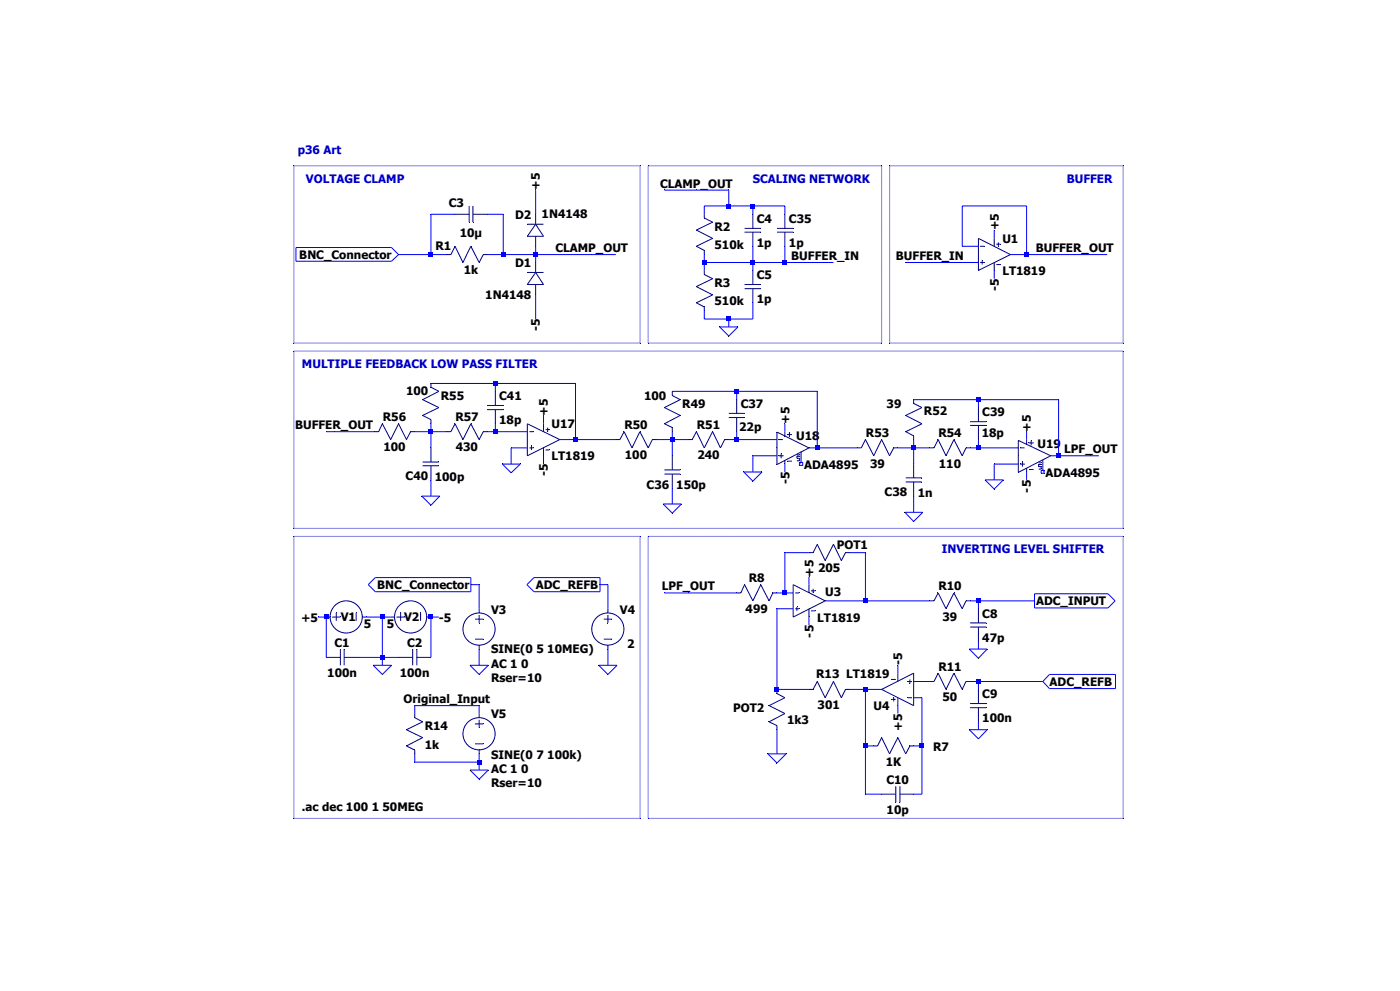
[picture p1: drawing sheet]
<svg xmlns="http://www.w3.org/2000/svg" width="1189mm" height="841mm" viewBox="0 0 1189 841" stroke-linecap="round" stroke-linejoin="round" font-family="sans-serif">
<defs><g id="words">
<g font-size="9.9" fill="#0000c8">
<text x="253" y="131">p36 Art</text>
<text x="260" y="155">VOLTAGE CLAMP</text>
<text x="639" y="155">SCALING NETWORK</text>
<text x="906" y="155">BUFFER</text>
<text x="256" y="312">MULTIPLE FEEDBACK LOW PASS FILTER</text>
<text x="800" y="469">INVERTING LEVEL SHIFTER</text>
</g>
<g font-size="9.9">
<text x="459" y="161" transform="rotate(-90 459 161)">+5</text>
<text x="561" y="159">CLAMP_OUT</text>
<text x="381" y="175">C3</text>
<text x="438" y="186">D2</text>
<text x="460" y="185">1N4148</text>
<text x="643" y="189">C4</text>
<text x="670" y="189">C35</text>
<text x="607" y="196">R2</text>
<text x="848" y="195" transform="rotate(-90 848 195)">+5</text>
<text x="390" y="201">10µ</text>
<text x="643" y="210">1p</text>
<text x="670" y="210">1p</text>
<text x="851" y="206">U1</text>
<text x="370" y="212">R1</text>
<text x="472" y="214">CLAMP_OUT</text>
<text x="607" y="211">510k</text>
<text x="880" y="214">BUFFER_OUT</text>
<text x="254" y="220">BNC_Connector</text>
<text x="672" y="221">BUFFER_IN</text>
<text x="761" y="221">BUFFER_IN</text>
<text x="438" y="227">D1</text>
<text x="394" y="232">1k</text>
<text x="851" y="234">LT1819</text>
<text x="643" y="237">C5</text>
<text x="607" y="244">R3</text>
<text x="848" y="247" transform="rotate(-90 848 247)">-5</text>
<text x="412" y="254">1N4148</text>
<text x="643" y="257">1p</text>
<text x="607" y="259">510k</text>
<text x="459" y="281" transform="rotate(-90 459 281)">-5</text>
<text x="345" y="335">100</text>
<text x="374" y="340">R55</text>
<text x="424" y="340">C41</text>
<text x="547" y="339">100</text>
<text x="579" y="346">R49</text>
<text x="629" y="346">C37</text>
<text x="753" y="346">39</text>
<text x="465" y="353" transform="rotate(-90 465 353)">+5</text>
<text x="785" y="352">R52</text>
<text x="834" y="353">C39</text>
<text x="325" y="357">R56</text>
<text x="387" y="357">R57</text>
<text x="424" y="360">18p</text>
<text x="670" y="359" transform="rotate(-90 670 359)">+5</text>
<text x="251" y="364">BUFFER_OUT</text>
<text x="468" y="363">U17</text>
<text x="530" y="364">R50</text>
<text x="592" y="364">R51</text>
<text x="628" y="366">22p</text>
<text x="735" y="371">R53</text>
<text x="797" y="371">R54</text>
<text x="834" y="371">18p</text>
<text x="876" y="366" transform="rotate(-90 876 366)">+5</text>
<text x="676" y="373">U18</text>
<text x="326" y="383">100</text>
<text x="387" y="383">430</text>
<text x="881" y="380">U19</text>
<text x="531" y="390">100</text>
<text x="592" y="390">240</text>
<text x="904" y="385">LPF_OUT</text>
<text x="468" y="391">LT1819</text>
<text x="683" y="398">ADA4895</text>
<text x="739" y="397">39</text>
<text x="797" y="397">110</text>
<text x="344" y="407">C40</text>
<text x="369" y="408">100p</text>
<text x="465" y="404" transform="rotate(-90 465 404)">-5</text>
<text x="888" y="404">ADA4895</text>
<text x="670" y="411" transform="rotate(-90 670 411)">-5</text>
<text x="549" y="415">C36</text>
<text x="574" y="415">150p</text>
<text x="876" y="418" transform="rotate(-90 876 418)">-5</text>
<text x="751" y="421">C38</text>
<text x="779" y="422">1n</text>
<text x="711" y="466">POT1</text>
<text x="695" y="486">205</text>
<text x="691" y="489" transform="rotate(-90 691 489)">+5</text>
<text x="636" y="494">R8</text>
<text x="320" y="500">BNC_Connector</text>
<text x="455" y="500">ADC_REFB</text>
<text x="562" y="501">LPF_OUT</text>
<text x="797" y="501">R10</text>
<text x="701" y="506">U3</text>
<text x="880" y="514">ADC_INPUT</text>
<text x="417" y="521">V3</text>
<text x="526" y="521">V4</text>
<text x="633" y="520">499</text>
<text x="256" y="528">+5</text>
<text x="289" y="527">V1</text>
<text x="343" y="527">V2</text>
<text x="373" y="528">-5</text>
<text x="694" y="528">LT1819</text>
<text x="801" y="527">39</text>
<text x="834" y="524">C8</text>
<text x="309" y="533">5</text>
<text x="329" y="533">5</text>
<text x="691" y="541" transform="rotate(-90 691 541)">-5</text>
<text x="834" y="545">47p</text>
<text x="284" y="549">C1</text>
<text x="346" y="549">C2</text>
<text x="533" y="550">2</text>
<text x="417" y="554">SINE(0 5 10MEG)</text>
<text x="417" y="567">AC 1 0</text>
<text x="766" y="565" transform="rotate(-90 766 565)">-5</text>
<text x="797" y="569">R11</text>
<text x="278" y="575">100n</text>
<text x="340" y="575">100n</text>
<text x="693" y="575">R13 LT1819</text>
<text x="417" y="579">Rser=10</text>
<text x="891" y="582">ADC_REFB</text>
<text x="834" y="592">C9</text>
<text x="343" y="597">Original_Input</text>
<text x="801" y="595">50</text>
<text x="623" y="604">POT2</text>
<text x="694" y="602">301</text>
<text x="742" y="603">U4</text>
<text x="417" y="610">V5</text>
<text x="668" y="615">1k3</text>
<text x="834" y="613">100n</text>
<text x="361" y="620">R14</text>
<text x="766" y="620" transform="rotate(-90 766 620)">+5</text>
<text x="361" y="635">1k</text>
<text x="792" y="637">R7</text>
<text x="417" y="644">SINE(0 7 100k)</text>
<text x="752" y="650">1K</text>
<text x="417" y="656">AC 1 0</text>
<text x="753" y="665">C10</text>
<text x="417" y="668">Rser=10</text>
<text x="256" y="688">.ac dec 100 1 50MEG</text>
<text x="753" y="691">10p</text>
</g>
</g></defs>
<path d="M286 520v7" fill="none" stroke="#00007f" stroke-width=".85"/>
<path d="M303 520v7" fill="none" stroke="#00007f" stroke-width=".85"/>
<path d="M282 524h7" fill="none" stroke="#00007f" stroke-width=".85"/>
<path d="M308 524h3" fill="none" stroke="#00007f" stroke-width=".85"/>
<path d="M277 524h3" fill="none" stroke="#00007f" stroke-width=".85"/>
<g fill="none" stroke="#00007f" stroke-width=".85">
<path d="M340 520v7"/>
<circle cx="294" cy="524" r="14"/>
</g>
<path d="M357 520v7" fill="none" stroke="#00007f" stroke-width=".85"/>
<path d="M337 524h7" fill="none" stroke="#00007f" stroke-width=".85"/>
<path d="M362 524h4" fill="none" stroke="#00007f" stroke-width=".85"/>
<path d="M332 524h3" fill="none" stroke="#00007f" stroke-width=".85"/>
<g fill="none" stroke="#00007f" stroke-width=".85">
<path d="M292 558h12"/>
<circle cx="349" cy="524" r="14"/>
</g>
<path d="M277 558h12" fill="none" stroke="#00007f" stroke-width=".85"/>
<path d="M289 551v14" fill="none" stroke="#00007f" stroke-width=".85"/>
<path d="M292 551v14" fill="none" stroke="#00007f" stroke-width=".85"/>
<path d="M354 558h12" fill="none" stroke="#00007f" stroke-width=".85"/>
<path d="M338 558h12" fill="none" stroke="#00007f" stroke-width=".85"/>
<path d="M350 551v14" fill="none" stroke="#00007f" stroke-width=".85"/>
<path d="M354 551v14" fill="none" stroke="#00007f" stroke-width=".85"/>
<path d="M379 216h4" fill="none" stroke="#00007f" stroke-width=".85"/>
<path d="M386 209l-3 7" fill="none" stroke="#00007f" stroke-width=".85"/>
<path d="M386 209l7 14" fill="none" stroke="#00007f" stroke-width=".85"/>
<path d="M400 209l-7 14" fill="none" stroke="#00007f" stroke-width=".85"/>
<path d="M400 209l7 14" fill="none" stroke="#00007f" stroke-width=".85"/>
<path d="M410 216h4" fill="none" stroke="#00007f" stroke-width=".85"/>
<path d="M410 216l-3 7" fill="none" stroke="#00007f" stroke-width=".85"/>
<path d="M448 231h14" fill="none" stroke="#00007f" stroke-width=".85"/>
<path d="M448 241h14" fill="none" stroke="#00007f" stroke-width=".85"/>
<path d="M455 231l-7 10" fill="none" stroke="#00007f" stroke-width=".85"/>
<path d="M455 231l7 10" fill="none" stroke="#00007f" stroke-width=".85"/>
<path d="M455 241v9" fill="none" stroke="#00007f" stroke-width=".85"/>
<path d="M455 223v8" fill="none" stroke="#00007f" stroke-width=".85"/>
<path d="M448 190h14" fill="none" stroke="#00007f" stroke-width=".85"/>
<path d="M448 201h14" fill="none" stroke="#00007f" stroke-width=".85"/>
<path d="M455 190l-7 11" fill="none" stroke="#00007f" stroke-width=".85"/>
<path d="M455 190l7 11" fill="none" stroke="#00007f" stroke-width=".85"/>
<path d="M455 201v8" fill="none" stroke="#00007f" stroke-width=".85"/>
<path d="M455 182v8" fill="none" stroke="#00007f" stroke-width=".85"/>
<path d="M386 182h12" fill="none" stroke="#00007f" stroke-width=".85"/>
<path d="M402 182h12" fill="none" stroke="#00007f" stroke-width=".85"/>
<path d="M402 175v14" fill="none" stroke="#00007f" stroke-width=".85"/>
<path d="M398 175v14" fill="none" stroke="#00007f" stroke-width=".85"/>
<path d="M598 213v3" fill="none" stroke="#00007f" stroke-width=".85"/>
<path d="M591 209l7 4" fill="none" stroke="#00007f" stroke-width=".85"/>
<path d="M605 202l-14 7" fill="none" stroke="#00007f" stroke-width=".85"/>
<path d="M591 195l14 7" fill="none" stroke="#00007f" stroke-width=".85"/>
<path d="M605 189l-14 6" fill="none" stroke="#00007f" stroke-width=".85"/>
<path d="M598 182v3" fill="none" stroke="#00007f" stroke-width=".85"/>
<path d="M598 185l7 4" fill="none" stroke="#00007f" stroke-width=".85"/>
<path d="M598 261v3" fill="none" stroke="#00007f" stroke-width=".85"/>
<path d="M591 257l7 4" fill="none" stroke="#00007f" stroke-width=".85"/>
<path d="M605 250l-14 7" fill="none" stroke="#00007f" stroke-width=".85"/>
<path d="M591 243l14 7" fill="none" stroke="#00007f" stroke-width=".85"/>
<path d="M605 237l-14 6" fill="none" stroke="#00007f" stroke-width=".85"/>
<path d="M598 229v4" fill="none" stroke="#00007f" stroke-width=".85"/>
<path d="M598 233l7 4" fill="none" stroke="#00007f" stroke-width=".85"/>
<path d="M639 197v12" fill="none" stroke="#00007f" stroke-width=".85"/>
<path d="M639 182v12" fill="none" stroke="#00007f" stroke-width=".85"/>
<path d="M632 194h14" fill="none" stroke="#00007f" stroke-width=".85"/>
<path d="M632 197h14" fill="none" stroke="#00007f" stroke-width=".85"/>
<path d="M639 245v12" fill="none" stroke="#00007f" stroke-width=".85"/>
<path d="M639 229v12" fill="none" stroke="#00007f" stroke-width=".85"/>
<path d="M632 241h14" fill="none" stroke="#00007f" stroke-width=".85"/>
<path d="M632 245h14" fill="none" stroke="#00007f" stroke-width=".85"/>
<path d="M831 202l27 14" fill="none" stroke="#00007f" stroke-width=".85"/>
<path d="M858 216l-27 13" fill="none" stroke="#00007f" stroke-width=".85"/>
<path d="M831 202v27" fill="none" stroke="#00007f" stroke-width=".85"/>
<path d="M832 209h4" fill="none" stroke="#00007f" stroke-width=".85"/>
<path d="M832 223h4" fill="none" stroke="#00007f" stroke-width=".85"/>
<path d="M834 221v4" fill="none" stroke="#00007f" stroke-width=".85"/>
<path d="M844 202v7" fill="none" stroke="#00007f" stroke-width=".85"/>
<path d="M844 223v6" fill="none" stroke="#00007f" stroke-width=".85"/>
<path d="M846 207h4" fill="none" stroke="#00007f" stroke-width=".85"/>
<path d="M848 206v3" fill="none" stroke="#00007f" stroke-width=".85"/>
<path d="M846 225h4" fill="none" stroke="#00007f" stroke-width=".85"/>
<path d="M674 496l27 14" fill="none" stroke="#00007f" stroke-width=".85"/>
<path d="M701 510l-27 14" fill="none" stroke="#00007f" stroke-width=".85"/>
<path d="M674 496v28" fill="none" stroke="#00007f" stroke-width=".85"/>
<path d="M675 503h4" fill="none" stroke="#00007f" stroke-width=".85"/>
<path d="M675 517h4" fill="none" stroke="#00007f" stroke-width=".85"/>
<path d="M677 515v3" fill="none" stroke="#00007f" stroke-width=".85"/>
<path d="M687 496v7" fill="none" stroke="#00007f" stroke-width=".85"/>
<path d="M687 517v7" fill="none" stroke="#00007f" stroke-width=".85"/>
<path d="M689 501h3" fill="none" stroke="#00007f" stroke-width=".85"/>
<path d="M691 500v3" fill="none" stroke="#00007f" stroke-width=".85"/>
<path d="M689 518h3" fill="none" stroke="#00007f" stroke-width=".85"/>
<path d="M749 585l27 14" fill="none" stroke="#00007f" stroke-width=".85"/>
<path d="M776 571l-27 14" fill="none" stroke="#00007f" stroke-width=".85"/>
<path d="M776 571v28" fill="none" stroke="#00007f" stroke-width=".85"/>
<path d="M771 592h4" fill="none" stroke="#00007f" stroke-width=".85"/>
<path d="M771 578h4" fill="none" stroke="#00007f" stroke-width=".85"/>
<path d="M773 577v3" fill="none" stroke="#00007f" stroke-width=".85"/>
<path d="M763 592v7" fill="none" stroke="#00007f" stroke-width=".85"/>
<path d="M763 571v7" fill="none" stroke="#00007f" stroke-width=".85"/>
<path d="M757 594h4" fill="none" stroke="#00007f" stroke-width=".85"/>
<path d="M759 592v3" fill="none" stroke="#00007f" stroke-width=".85"/>
<path d="M757 577h4" fill="none" stroke="#00007f" stroke-width=".85"/>
<path d="M660 616v3" fill="none" stroke="#00007f" stroke-width=".85"/>
<path d="M653 613l7 3" fill="none" stroke="#00007f" stroke-width=".85"/>
<path d="M667 606l-14 7" fill="none" stroke="#00007f" stroke-width=".85"/>
<path d="M653 599l14 7" fill="none" stroke="#00007f" stroke-width=".85"/>
<path d="M667 592l-14 7" fill="none" stroke="#00007f" stroke-width=".85"/>
<path d="M660 585v4" fill="none" stroke="#00007f" stroke-width=".85"/>
<path d="M660 589l7 3" fill="none" stroke="#00007f" stroke-width=".85"/>
<path d="M626 503h3" fill="none" stroke="#00007f" stroke-width=".85"/>
<path d="M632 496l-3 7" fill="none" stroke="#00007f" stroke-width=".85"/>
<path d="M632 496l7 14" fill="none" stroke="#00007f" stroke-width=".85"/>
<path d="M646 496l-7 14" fill="none" stroke="#00007f" stroke-width=".85"/>
<path d="M646 496l7 14" fill="none" stroke="#00007f" stroke-width=".85"/>
<path d="M656 503h4" fill="none" stroke="#00007f" stroke-width=".85"/>
<path d="M656 503l-3 7" fill="none" stroke="#00007f" stroke-width=".85"/>
<path d="M687 469h4" fill="none" stroke="#00007f" stroke-width=".85"/>
<path d="M694 462l-3 7" fill="none" stroke="#00007f" stroke-width=".85"/>
<path d="M694 462l7 14" fill="none" stroke="#00007f" stroke-width=".85"/>
<path d="M708 462l-7 14" fill="none" stroke="#00007f" stroke-width=".85"/>
<path d="M708 462l7 14" fill="none" stroke="#00007f" stroke-width=".85"/>
<path d="M718 469h3" fill="none" stroke="#00007f" stroke-width=".85"/>
<path d="M718 469l-3 7" fill="none" stroke="#00007f" stroke-width=".85"/>
<path d="M790 510h3" fill="none" stroke="#00007f" stroke-width=".85"/>
<path d="M797 503l-4 7" fill="none" stroke="#00007f" stroke-width=".85"/>
<path d="M797 503l6 14" fill="none" stroke="#00007f" stroke-width=".85"/>
<path d="M810 503l-7 14" fill="none" stroke="#00007f" stroke-width=".85"/>
<path d="M810 503l7 14" fill="none" stroke="#00007f" stroke-width=".85"/>
<path d="M820 510h4" fill="none" stroke="#00007f" stroke-width=".85"/>
<path d="M820 510l-3 7" fill="none" stroke="#00007f" stroke-width=".85"/>
<path d="M790 578h3" fill="none" stroke="#00007f" stroke-width=".85"/>
<path d="M797 571l-4 7" fill="none" stroke="#00007f" stroke-width=".85"/>
<path d="M797 571l6 14" fill="none" stroke="#00007f" stroke-width=".85"/>
<path d="M810 571l-7 14" fill="none" stroke="#00007f" stroke-width=".85"/>
<path d="M810 571l7 14" fill="none" stroke="#00007f" stroke-width=".85"/>
<path d="M820 578h4" fill="none" stroke="#00007f" stroke-width=".85"/>
<path d="M820 578l-3 7" fill="none" stroke="#00007f" stroke-width=".85"/>
<path d="M742 633h3" fill="none" stroke="#00007f" stroke-width=".85"/>
<path d="M749 626l-4 7" fill="none" stroke="#00007f" stroke-width=".85"/>
<path d="M749 626l6 14" fill="none" stroke="#00007f" stroke-width=".85"/>
<path d="M763 626l-8 14" fill="none" stroke="#00007f" stroke-width=".85"/>
<path d="M763 626l6 14" fill="none" stroke="#00007f" stroke-width=".85"/>
<path d="M773 633h3" fill="none" stroke="#00007f" stroke-width=".85"/>
<path d="M773 633l-4 7" fill="none" stroke="#00007f" stroke-width=".85"/>
<path d="M687 585h4" fill="none" stroke="#00007f" stroke-width=".85"/>
<path d="M694 578l-3 7" fill="none" stroke="#00007f" stroke-width=".85"/>
<path d="M694 578l7 14" fill="none" stroke="#00007f" stroke-width=".85"/>
<path d="M708 578l-7 14" fill="none" stroke="#00007f" stroke-width=".85"/>
<path d="M708 578l7 14" fill="none" stroke="#00007f" stroke-width=".85"/>
<path d="M718 585h3" fill="none" stroke="#00007f" stroke-width=".85"/>
<path d="M718 585l-3 7" fill="none" stroke="#00007f" stroke-width=".85"/>
<path d="M831 532v12" fill="none" stroke="#00007f" stroke-width=".85"/>
<path d="M831 517v12" fill="none" stroke="#00007f" stroke-width=".85"/>
<path d="M824 529h14" fill="none" stroke="#00007f" stroke-width=".85"/>
<path d="M824 532h14" fill="none" stroke="#00007f" stroke-width=".85"/>
<path d="M831 601v12" fill="none" stroke="#00007f" stroke-width=".85"/>
<path d="M831 585v12" fill="none" stroke="#00007f" stroke-width=".85"/>
<path d="M824 597h14" fill="none" stroke="#00007f" stroke-width=".85"/>
<path d="M824 601h14" fill="none" stroke="#00007f" stroke-width=".85"/>
<path d="M749 674h12" fill="none" stroke="#00007f" stroke-width=".85"/>
<path d="M764 674h12" fill="none" stroke="#00007f" stroke-width=".85"/>
<path d="M764 667v14" fill="none" stroke="#00007f" stroke-width=".85"/>
<path d="M761 667v14" fill="none" stroke="#00007f" stroke-width=".85"/>
<path d="M403 525h7" fill="none" stroke="#00007f" stroke-width=".85"/>
<path d="M403 542h7" fill="none" stroke="#00007f" stroke-width=".85"/>
<path d="M407 522v7" fill="none" stroke="#00007f" stroke-width=".85"/>
<path d="M407 548v3" fill="none" stroke="#00007f" stroke-width=".85"/>
<path d="M407 517v3" fill="none" stroke="#00007f" stroke-width=".85"/>
<g fill="none" stroke="#00007f" stroke-width=".85">
<path d="M513 525h7"/>
<circle cx="407" cy="534" r="14"/>
</g>
<path d="M513 542h7" fill="none" stroke="#00007f" stroke-width=".85"/>
<path d="M516 522v7" fill="none" stroke="#00007f" stroke-width=".85"/>
<path d="M516 548v3" fill="none" stroke="#00007f" stroke-width=".85"/>
<path d="M516 517v3" fill="none" stroke="#00007f" stroke-width=".85"/>
<g fill="none" stroke="#00007f" stroke-width=".85">
<path d="M403 614h7"/>
<circle cx="516" cy="534" r="14"/>
</g>
<path d="M403 631h7" fill="none" stroke="#00007f" stroke-width=".85"/>
<path d="M407 611v7" fill="none" stroke="#00007f" stroke-width=".85"/>
<path d="M407 637v3" fill="none" stroke="#00007f" stroke-width=".85"/>
<path d="M407 606v3" fill="none" stroke="#00007f" stroke-width=".85"/>
<g fill="none" stroke="#00007f" stroke-width=".85">
<path d="M352 637v3"/>
<circle cx="407" cy="623" r="14"/>
</g>
<path d="M345 633l7 4" fill="none" stroke="#00007f" stroke-width=".85"/>
<path d="M359 626l-14 7" fill="none" stroke="#00007f" stroke-width=".85"/>
<path d="M345 619l14 7" fill="none" stroke="#00007f" stroke-width=".85"/>
<path d="M359 613l-14 6" fill="none" stroke="#00007f" stroke-width=".85"/>
<path d="M352 606v3" fill="none" stroke="#00007f" stroke-width=".85"/>
<path d="M352 609l7 4" fill="none" stroke="#00007f" stroke-width=".85"/>
<path d="M667 197v12" fill="none" stroke="#00007f" stroke-width=".85"/>
<path d="M667 182v12" fill="none" stroke="#00007f" stroke-width=".85"/>
<path d="M660 194h14" fill="none" stroke="#00007f" stroke-width=".85"/>
<path d="M660 197h14" fill="none" stroke="#00007f" stroke-width=".85"/>
<path d="M571 363v3" fill="none" stroke="#00007f" stroke-width=".85"/>
<path d="M564 360l7 3" fill="none" stroke="#00007f" stroke-width=".85"/>
<path d="M578 353l-14 7" fill="none" stroke="#00007f" stroke-width=".85"/>
<path d="M564 346l14 7" fill="none" stroke="#00007f" stroke-width=".85"/>
<path d="M578 339l-14 7" fill="none" stroke="#00007f" stroke-width=".85"/>
<path d="M571 332v4" fill="none" stroke="#00007f" stroke-width=".85"/>
<path d="M571 336l7 3" fill="none" stroke="#00007f" stroke-width=".85"/>
<path d="M523 373h4" fill="none" stroke="#00007f" stroke-width=".85"/>
<path d="M530 366l-3 7" fill="none" stroke="#00007f" stroke-width=".85"/>
<path d="M530 366l7 14" fill="none" stroke="#00007f" stroke-width=".85"/>
<path d="M543 366l-6 14" fill="none" stroke="#00007f" stroke-width=".85"/>
<path d="M543 366l8 14" fill="none" stroke="#00007f" stroke-width=".85"/>
<path d="M554 373h3" fill="none" stroke="#00007f" stroke-width=".85"/>
<path d="M554 373l-3 7" fill="none" stroke="#00007f" stroke-width=".85"/>
<path d="M585 373h3" fill="none" stroke="#00007f" stroke-width=".85"/>
<path d="M591 366l-3 7" fill="none" stroke="#00007f" stroke-width=".85"/>
<path d="M591 366l7 14" fill="none" stroke="#00007f" stroke-width=".85"/>
<path d="M605 366l-7 14" fill="none" stroke="#00007f" stroke-width=".85"/>
<path d="M605 366l7 14" fill="none" stroke="#00007f" stroke-width=".85"/>
<path d="M615 373h4" fill="none" stroke="#00007f" stroke-width=".85"/>
<path d="M615 373l-3 7" fill="none" stroke="#00007f" stroke-width=".85"/>
<path d="M571 402v12" fill="none" stroke="#00007f" stroke-width=".85"/>
<path d="M571 387v12" fill="none" stroke="#00007f" stroke-width=".85"/>
<path d="M564 399h14" fill="none" stroke="#00007f" stroke-width=".85"/>
<path d="M564 402h14" fill="none" stroke="#00007f" stroke-width=".85"/>
<path d="M626 354v12" fill="none" stroke="#00007f" stroke-width=".85"/>
<path d="M626 339v12" fill="none" stroke="#00007f" stroke-width=".85"/>
<path d="M619 351h13" fill="none" stroke="#00007f" stroke-width=".85"/>
<path d="M619 354h13" fill="none" stroke="#00007f" stroke-width=".85"/>
<path d="M776 370v3" fill="none" stroke="#00007f" stroke-width=".85"/>
<path d="M769 366l7 4" fill="none" stroke="#00007f" stroke-width=".85"/>
<path d="M783 360l-14 6" fill="none" stroke="#00007f" stroke-width=".85"/>
<path d="M769 353l14 7" fill="none" stroke="#00007f" stroke-width=".85"/>
<path d="M783 346l-14 7" fill="none" stroke="#00007f" stroke-width=".85"/>
<path d="M776 339v3" fill="none" stroke="#00007f" stroke-width=".85"/>
<path d="M776 342l7 4" fill="none" stroke="#00007f" stroke-width=".85"/>
<path d="M728 380h3" fill="none" stroke="#00007f" stroke-width=".85"/>
<path d="M735 373l-4 7" fill="none" stroke="#00007f" stroke-width=".85"/>
<path d="M735 373l7 14" fill="none" stroke="#00007f" stroke-width=".85"/>
<path d="M749 373l-7 14" fill="none" stroke="#00007f" stroke-width=".85"/>
<path d="M749 373l6 14" fill="none" stroke="#00007f" stroke-width=".85"/>
<path d="M759 380h4" fill="none" stroke="#00007f" stroke-width=".85"/>
<path d="M759 380l-4 7" fill="none" stroke="#00007f" stroke-width=".85"/>
<path d="M790 380h3" fill="none" stroke="#00007f" stroke-width=".85"/>
<path d="M797 373l-4 7" fill="none" stroke="#00007f" stroke-width=".85"/>
<path d="M797 373l6 14" fill="none" stroke="#00007f" stroke-width=".85"/>
<path d="M810 373l-7 14" fill="none" stroke="#00007f" stroke-width=".85"/>
<path d="M810 373l7 14" fill="none" stroke="#00007f" stroke-width=".85"/>
<path d="M820 380h4" fill="none" stroke="#00007f" stroke-width=".85"/>
<path d="M820 380l-3 7" fill="none" stroke="#00007f" stroke-width=".85"/>
<path d="M776 409v12" fill="none" stroke="#00007f" stroke-width=".85"/>
<path d="M776 394v11" fill="none" stroke="#00007f" stroke-width=".85"/>
<path d="M769 405h14" fill="none" stroke="#00007f" stroke-width=".85"/>
<path d="M769 409h14" fill="none" stroke="#00007f" stroke-width=".85"/>
<path d="M831 361v12" fill="none" stroke="#00007f" stroke-width=".85"/>
<path d="M831 346v12" fill="none" stroke="#00007f" stroke-width=".85"/>
<path d="M824 358h14" fill="none" stroke="#00007f" stroke-width=".85"/>
<path d="M824 361h14" fill="none" stroke="#00007f" stroke-width=".85"/>
<path d="M448 360l27 13" fill="none" stroke="#00007f" stroke-width=".85"/>
<path d="M475 373l-27 14" fill="none" stroke="#00007f" stroke-width=".85"/>
<path d="M448 360v27" fill="none" stroke="#00007f" stroke-width=".85"/>
<path d="M450 366h3" fill="none" stroke="#00007f" stroke-width=".85"/>
<path d="M450 380h3" fill="none" stroke="#00007f" stroke-width=".85"/>
<path d="M451 378v4" fill="none" stroke="#00007f" stroke-width=".85"/>
<path d="M462 360v6" fill="none" stroke="#00007f" stroke-width=".85"/>
<path d="M462 380v7" fill="none" stroke="#00007f" stroke-width=".85"/>
<path d="M463 365h4" fill="none" stroke="#00007f" stroke-width=".85"/>
<path d="M465 363v3" fill="none" stroke="#00007f" stroke-width=".85"/>
<path d="M463 382h4" fill="none" stroke="#00007f" stroke-width=".85"/>
<path d="M366 356v4" fill="none" stroke="#00007f" stroke-width=".85"/>
<path d="M359 353l7 3" fill="none" stroke="#00007f" stroke-width=".85"/>
<path d="M373 346l-14 7" fill="none" stroke="#00007f" stroke-width=".85"/>
<path d="M359 339l14 7" fill="none" stroke="#00007f" stroke-width=".85"/>
<path d="M373 332l-14 7" fill="none" stroke="#00007f" stroke-width=".85"/>
<path d="M366 325v4" fill="none" stroke="#00007f" stroke-width=".85"/>
<path d="M366 329l7 3" fill="none" stroke="#00007f" stroke-width=".85"/>
<path d="M318 366h4" fill="none" stroke="#00007f" stroke-width=".85"/>
<path d="M325 360l-3 6" fill="none" stroke="#00007f" stroke-width=".85"/>
<path d="M325 360l7 13" fill="none" stroke="#00007f" stroke-width=".85"/>
<path d="M338 360l-6 13" fill="none" stroke="#00007f" stroke-width=".85"/>
<path d="M338 360l7 13" fill="none" stroke="#00007f" stroke-width=".85"/>
<path d="M349 366h3" fill="none" stroke="#00007f" stroke-width=".85"/>
<path d="M349 366l-4 7" fill="none" stroke="#00007f" stroke-width=".85"/>
<path d="M379 366h4" fill="none" stroke="#00007f" stroke-width=".85"/>
<path d="M386 360l-3 6" fill="none" stroke="#00007f" stroke-width=".85"/>
<path d="M386 360l7 13" fill="none" stroke="#00007f" stroke-width=".85"/>
<path d="M400 360l-7 13" fill="none" stroke="#00007f" stroke-width=".85"/>
<path d="M400 360l7 13" fill="none" stroke="#00007f" stroke-width=".85"/>
<path d="M410 366h4" fill="none" stroke="#00007f" stroke-width=".85"/>
<path d="M410 366l-3 7" fill="none" stroke="#00007f" stroke-width=".85"/>
<path d="M366 395v12" fill="none" stroke="#00007f" stroke-width=".85"/>
<path d="M366 380v12" fill="none" stroke="#00007f" stroke-width=".85"/>
<path d="M359 392h14" fill="none" stroke="#00007f" stroke-width=".85"/>
<path d="M359 395h14" fill="none" stroke="#00007f" stroke-width=".85"/>
<path d="M421 348v12" fill="none" stroke="#00007f" stroke-width=".85"/>
<path d="M421 332v12" fill="none" stroke="#00007f" stroke-width=".85"/>
<path d="M414 344h13" fill="none" stroke="#00007f" stroke-width=".85"/>
<path d="M414 348h13" fill="none" stroke="#00007f" stroke-width=".85"/>
<path d="M660 380v14" fill="none" stroke="#00007f" stroke-width=".85"/>
<path d="M660 367v13" fill="none" stroke="#00007f" stroke-width=".85"/>
<path d="M660 367l27 13" fill="none" stroke="#00007f" stroke-width=".85"/>
<path d="M687 380l-27 14" fill="none" stroke="#00007f" stroke-width=".85"/>
<path d="M677 387h2" fill="none" stroke="#00007f" stroke-width=".85"/>
<path d="M677 387v2" fill="none" stroke="#00007f" stroke-width=".85"/>
<path d="M677 389h2" fill="none" stroke="#00007f" stroke-width=".85"/>
<path d="M679 389v2" fill="none" stroke="#00007f" stroke-width=".85"/>
<path d="M677 391h2" fill="none" stroke="#00007f" stroke-width=".85"/>
<path d="M667 366v4" fill="none" stroke="#00007f" stroke-width=".85"/>
<path d="M667 391v3" fill="none" stroke="#00007f" stroke-width=".85"/>
<path d="M661 373h4" fill="none" stroke="#00007f" stroke-width=".85"/>
<path d="M661 387h5" fill="none" stroke="#00007f" stroke-width=".85"/>
<path d="M663 385v4" fill="none" stroke="#00007f" stroke-width=".85"/>
<path d="M668 369h5" fill="none" stroke="#00007f" stroke-width=".85"/>
<path d="M670 367v4" fill="none" stroke="#00007f" stroke-width=".85"/>
<path d="M680 383v11" fill="none" stroke="#00007f" stroke-width=".85"/>
<path d="M669 391h4" fill="none" stroke="#00007f" stroke-width=".85"/>
<path d="M677 386h2" fill="none" stroke="#00007f" stroke-width=".85"/>
<path d="M679 392h3" fill="none" stroke="#00f" stroke-width=".85"/>
<path d="M682 392v3" fill="none" stroke="#00f" stroke-width=".85"/>
<path d="M679 395h3" fill="none" stroke="#00f" stroke-width=".85"/>
<path d="M679 392v3" fill="none" stroke="#00f" stroke-width=".85"/>
<path d="M865 387v14" fill="none" stroke="#00007f" stroke-width=".85"/>
<path d="M865 374v13" fill="none" stroke="#00007f" stroke-width=".85"/>
<path d="M865 374l27 13" fill="none" stroke="#00007f" stroke-width=".85"/>
<path d="M892 387l-27 14" fill="none" stroke="#00007f" stroke-width=".85"/>
<path d="M882 394h2" fill="none" stroke="#00007f" stroke-width=".85"/>
<path d="M882 394v2" fill="none" stroke="#00007f" stroke-width=".85"/>
<path d="M882 396h2" fill="none" stroke="#00007f" stroke-width=".85"/>
<path d="M884 396v2" fill="none" stroke="#00007f" stroke-width=".85"/>
<path d="M882 398h2" fill="none" stroke="#00007f" stroke-width=".85"/>
<path d="M872 373v4" fill="none" stroke="#00007f" stroke-width=".85"/>
<path d="M872 397v4" fill="none" stroke="#00007f" stroke-width=".85"/>
<path d="M866 380h4" fill="none" stroke="#00007f" stroke-width=".85"/>
<path d="M866 394h4" fill="none" stroke="#00007f" stroke-width=".85"/>
<path d="M868 392v4" fill="none" stroke="#00007f" stroke-width=".85"/>
<path d="M874 376h4" fill="none" stroke="#00007f" stroke-width=".85"/>
<path d="M876 374v4" fill="none" stroke="#00007f" stroke-width=".85"/>
<path d="M886 390v11" fill="none" stroke="#00007f" stroke-width=".85"/>
<path d="M874 398h4" fill="none" stroke="#00007f" stroke-width=".85"/>
<path d="M882 393h2" fill="none" stroke="#00007f" stroke-width=".85"/>
<path d="M884 399h3" fill="none" stroke="#00f" stroke-width=".85"/>
<path d="M887 399v3" fill="none" stroke="#00f" stroke-width=".85"/>
<path d="M884 402h3" fill="none" stroke="#00f" stroke-width=".85"/>
<path d="M884 399v3" fill="none" stroke="#00f" stroke-width=".85"/>
<g fill="none" stroke="#00f" stroke-width=".85">
<path d="M564 161h27M251 210h81l6 6-6 6h-81zM611 277h16l-8 8zM427 394h15l-8 7zM632 401h15l-8 7zM837 407h15l-8 8zM358 421h15l-7 8zM563 428h16l-8 7zM769 435h15l-8 8zM313 496l6-6h81v12h-81zM453 490h57v12h-57l-6-6zM879 504h62l6 6-6 6h-62z"/>
<path d="M823 551h15l-7 8zM317 565h15l-7 7zM399 565h16l-8 7zM509 565h15l-8 7zM891 572h56v12h-56l-5-6zM823 619h15l-7 8zM652 640h16l-8 8zM399 653h16l-8 8z"/>
</g>
<path d="M591 161h28" fill="none" stroke="#00f" stroke-width=".85"/>
<path d="M619 161v14" fill="none" stroke="#00f" stroke-width=".85"/>
<path d="M598 175h21" fill="none" stroke="#00f" stroke-width=".85"/>
<path d="M619 175h20" fill="none" stroke="#00f" stroke-width=".85"/>
<path d="M639 175h28" fill="none" stroke="#00f" stroke-width=".85"/>
<path d="M817 175h55" fill="none" stroke="#00f" stroke-width=".85"/>
<path d="M366 182h20" fill="none" stroke="#00f" stroke-width=".85"/>
<path d="M414 182h13" fill="none" stroke="#00f" stroke-width=".85"/>
<path d="M455 161v21" fill="none" stroke="#00f" stroke-width=".85"/>
<path d="M598 175v7" fill="none" stroke="#00f" stroke-width=".85"/>
<path d="M639 175v7" fill="none" stroke="#00f" stroke-width=".85"/>
<path d="M667 175v7" fill="none" stroke="#00f" stroke-width=".85"/>
<path d="M844 195v7" fill="none" stroke="#00f" stroke-width=".85"/>
<path d="M817 175v34" fill="none" stroke="#00f" stroke-width=".85"/>
<path d="M817 209h14" fill="none" stroke="#00f" stroke-width=".85"/>
<path d="M366 182v34" fill="none" stroke="#00f" stroke-width=".85"/>
<path d="M338 216h28" fill="none" stroke="#00f" stroke-width=".85"/>
<path d="M366 216h13" fill="none" stroke="#00f" stroke-width=".85"/>
<path d="M427 182v34" fill="none" stroke="#00f" stroke-width=".85"/>
<path d="M414 216h13" fill="none" stroke="#00f" stroke-width=".85"/>
<path d="M455 209v7" fill="none" stroke="#00f" stroke-width=".85"/>
<path d="M427 216h28" fill="none" stroke="#00f" stroke-width=".85"/>
<path d="M455 216h48" fill="none" stroke="#00f" stroke-width=".85"/>
<path d="M503 216h20" fill="none" stroke="#00f" stroke-width=".85"/>
<path d="M872 175v41" fill="none" stroke="#00f" stroke-width=".85"/>
<path d="M858 216h14" fill="none" stroke="#00f" stroke-width=".85"/>
<path d="M872 216h41" fill="none" stroke="#00f" stroke-width=".85"/>
<path d="M913 216h27" fill="none" stroke="#00f" stroke-width=".85"/>
<path d="M455 216v7" fill="none" stroke="#00f" stroke-width=".85"/>
<path d="M598 216v7" fill="none" stroke="#00f" stroke-width=".85"/>
<path d="M639 209v14" fill="none" stroke="#00f" stroke-width=".85"/>
<path d="M598 223h41" fill="none" stroke="#00f" stroke-width=".85"/>
<path d="M667 209v14" fill="none" stroke="#00f" stroke-width=".85"/>
<path d="M639 223h28" fill="none" stroke="#00f" stroke-width=".85"/>
<path d="M667 223h34" fill="none" stroke="#00f" stroke-width=".85"/>
<path d="M701 223h7" fill="none" stroke="#00f" stroke-width=".85"/>
<path d="M769 223h21" fill="none" stroke="#00f" stroke-width=".85"/>
<path d="M790 223h41" fill="none" stroke="#00f" stroke-width=".85"/>
<path d="M598 223v6" fill="none" stroke="#00f" stroke-width=".85"/>
<path d="M639 223v6" fill="none" stroke="#00f" stroke-width=".85"/>
<path d="M844 229v8" fill="none" stroke="#00f" stroke-width=".85"/>
<path d="M455 250v21" fill="none" stroke="#00f" stroke-width=".85"/>
<path d="M598 264v7" fill="none" stroke="#00f" stroke-width=".85"/>
<path d="M598 271h21" fill="none" stroke="#00f" stroke-width=".85"/>
<path d="M639 257v14" fill="none" stroke="#00f" stroke-width=".85"/>
<path d="M619 271h20" fill="none" stroke="#00f" stroke-width=".85"/>
<path d="M619 271v6" fill="none" stroke="#00f" stroke-width=".85"/>
<path d="M366 325h55" fill="none" stroke="#00f" stroke-width=".85"/>
<path d="M421 325h68" fill="none" stroke="#00f" stroke-width=".85"/>
<path d="M421 325v7" fill="none" stroke="#00f" stroke-width=".85"/>
<path d="M571 332h55" fill="none" stroke="#00f" stroke-width=".85"/>
<path d="M626 332h68" fill="none" stroke="#00f" stroke-width=".85"/>
<path d="M626 332v7" fill="none" stroke="#00f" stroke-width=".85"/>
<path d="M776 339h55" fill="none" stroke="#00f" stroke-width=".85"/>
<path d="M831 339h68" fill="none" stroke="#00f" stroke-width=".85"/>
<path d="M831 339v7" fill="none" stroke="#00f" stroke-width=".85"/>
<path d="M462 353v7" fill="none" stroke="#00f" stroke-width=".85"/>
<path d="M277 366h7" fill="none" stroke="#00f" stroke-width=".85"/>
<path d="M284 366h34" fill="none" stroke="#00f" stroke-width=".85"/>
<path d="M366 360v6" fill="none" stroke="#00f" stroke-width=".85"/>
<path d="M352 366h14" fill="none" stroke="#00f" stroke-width=".85"/>
<path d="M366 366h13" fill="none" stroke="#00f" stroke-width=".85"/>
<path d="M421 360v6" fill="none" stroke="#00f" stroke-width=".85"/>
<path d="M414 366h7" fill="none" stroke="#00f" stroke-width=".85"/>
<path d="M421 366h27" fill="none" stroke="#00f" stroke-width=".85"/>
<path d="M667 360v6" fill="none" stroke="#00f" stroke-width=".85"/>
<path d="M489 325v48" fill="none" stroke="#00f" stroke-width=".85"/>
<path d="M475 373h14" fill="none" stroke="#00f" stroke-width=".85"/>
<path d="M489 373h34" fill="none" stroke="#00f" stroke-width=".85"/>
<path d="M571 366v7" fill="none" stroke="#00f" stroke-width=".85"/>
<path d="M557 373h14" fill="none" stroke="#00f" stroke-width=".85"/>
<path d="M571 373h14" fill="none" stroke="#00f" stroke-width=".85"/>
<path d="M626 366v7" fill="none" stroke="#00f" stroke-width=".85"/>
<path d="M619 373h7" fill="none" stroke="#00f" stroke-width=".85"/>
<path d="M626 373h34" fill="none" stroke="#00f" stroke-width=".85"/>
<path d="M872 366v7" fill="none" stroke="#00f" stroke-width=".85"/>
<path d="M366 366v14" fill="none" stroke="#00f" stroke-width=".85"/>
<path d="M434 380h14" fill="none" stroke="#00f" stroke-width=".85"/>
<path d="M694 332v48" fill="none" stroke="#00f" stroke-width=".85"/>
<path d="M687 380h7" fill="none" stroke="#00f" stroke-width=".85"/>
<path d="M694 380h34" fill="none" stroke="#00f" stroke-width=".85"/>
<path d="M776 373v7" fill="none" stroke="#00f" stroke-width=".85"/>
<path d="M763 380h13" fill="none" stroke="#00f" stroke-width=".85"/>
<path d="M776 380h14" fill="none" stroke="#00f" stroke-width=".85"/>
<path d="M831 373v7" fill="none" stroke="#00f" stroke-width=".85"/>
<path d="M824 380h7" fill="none" stroke="#00f" stroke-width=".85"/>
<path d="M831 380h34" fill="none" stroke="#00f" stroke-width=".85"/>
<path d="M571 373v14" fill="none" stroke="#00f" stroke-width=".85"/>
<path d="M639 387h21" fill="none" stroke="#00f" stroke-width=".85"/>
<path d="M899 339v48" fill="none" stroke="#00f" stroke-width=".85"/>
<path d="M892 387h7" fill="none" stroke="#00f" stroke-width=".85"/>
<path d="M899 387h28" fill="none" stroke="#00f" stroke-width=".85"/>
<path d="M927 387h6" fill="none" stroke="#00f" stroke-width=".85"/>
<path d="M434 380v14" fill="none" stroke="#00f" stroke-width=".85"/>
<path d="M462 387v7" fill="none" stroke="#00f" stroke-width=".85"/>
<path d="M776 380v14" fill="none" stroke="#00f" stroke-width=".85"/>
<path d="M844 394h21" fill="none" stroke="#00f" stroke-width=".85"/>
<path d="M639 387v14" fill="none" stroke="#00f" stroke-width=".85"/>
<path d="M667 394v7" fill="none" stroke="#00f" stroke-width=".85"/>
<path d="M844 394v13" fill="none" stroke="#00f" stroke-width=".85"/>
<path d="M872 401v6" fill="none" stroke="#00f" stroke-width=".85"/>
<path d="M366 407v14" fill="none" stroke="#00f" stroke-width=".85"/>
<path d="M571 414v14" fill="none" stroke="#00f" stroke-width=".85"/>
<path d="M776 421v14" fill="none" stroke="#00f" stroke-width=".85"/>
<path d="M667 469h20" fill="none" stroke="#00f" stroke-width=".85"/>
<path d="M721 469h14" fill="none" stroke="#00f" stroke-width=".85"/>
<path d="M400 496h7" fill="none" stroke="#00f" stroke-width=".85"/>
<path d="M510 496h6" fill="none" stroke="#00f" stroke-width=".85"/>
<path d="M687 489v7" fill="none" stroke="#00f" stroke-width=".85"/>
<path d="M564 503h21" fill="none" stroke="#00f" stroke-width=".85"/>
<path d="M585 503h41" fill="none" stroke="#00f" stroke-width=".85"/>
<path d="M667 469v34" fill="none" stroke="#00f" stroke-width=".85"/>
<path d="M660 503h7" fill="none" stroke="#00f" stroke-width=".85"/>
<path d="M667 503h7" fill="none" stroke="#00f" stroke-width=".85"/>
<path d="M735 469v41" fill="none" stroke="#00f" stroke-width=".85"/>
<path d="M701 510h34" fill="none" stroke="#00f" stroke-width=".85"/>
<path d="M735 510h55" fill="none" stroke="#00f" stroke-width=".85"/>
<path d="M824 510h7" fill="none" stroke="#00f" stroke-width=".85"/>
<path d="M831 510h48" fill="none" stroke="#00f" stroke-width=".85"/>
<path d="M407 496v21" fill="none" stroke="#00f" stroke-width=".85"/>
<path d="M516 496v21" fill="none" stroke="#00f" stroke-width=".85"/>
<path d="M660 517h14" fill="none" stroke="#00f" stroke-width=".85"/>
<path d="M831 510v7" fill="none" stroke="#00f" stroke-width=".85"/>
<path d="M270 524h7" fill="none" stroke="#00f" stroke-width=".85"/>
<path d="M311 524h14" fill="none" stroke="#00f" stroke-width=".85"/>
<path d="M325 524h7" fill="none" stroke="#00f" stroke-width=".85"/>
<path d="M366 524h7" fill="none" stroke="#00f" stroke-width=".85"/>
<path d="M687 524v6" fill="none" stroke="#00f" stroke-width=".85"/>
<path d="M831 544v7" fill="none" stroke="#00f" stroke-width=".85"/>
<path d="M277 524v34" fill="none" stroke="#00f" stroke-width=".85"/>
<path d="M325 524v34" fill="none" stroke="#00f" stroke-width=".85"/>
<path d="M304 558h21" fill="none" stroke="#00f" stroke-width=".85"/>
<path d="M325 558h13" fill="none" stroke="#00f" stroke-width=".85"/>
<path d="M366 524v34" fill="none" stroke="#00f" stroke-width=".85"/>
<path d="M325 558v7" fill="none" stroke="#00f" stroke-width=".85"/>
<path d="M407 551v14" fill="none" stroke="#00f" stroke-width=".85"/>
<path d="M516 551v14" fill="none" stroke="#00f" stroke-width=".85"/>
<path d="M763 565v6" fill="none" stroke="#00f" stroke-width=".85"/>
<path d="M776 578h14" fill="none" stroke="#00f" stroke-width=".85"/>
<path d="M824 578h7" fill="none" stroke="#00f" stroke-width=".85"/>
<path d="M831 578h55" fill="none" stroke="#00f" stroke-width=".85"/>
<path d="M660 517v68" fill="none" stroke="#00f" stroke-width=".85"/>
<path d="M660 585h27" fill="none" stroke="#00f" stroke-width=".85"/>
<path d="M721 585h14" fill="none" stroke="#00f" stroke-width=".85"/>
<path d="M735 585h14" fill="none" stroke="#00f" stroke-width=".85"/>
<path d="M831 578v7" fill="none" stroke="#00f" stroke-width=".85"/>
<path d="M776 592h7" fill="none" stroke="#00f" stroke-width=".85"/>
<path d="M352 599h27" fill="none" stroke="#00f" stroke-width=".85"/>
<path d="M379 599h28" fill="none" stroke="#00f" stroke-width=".85"/>
<path d="M352 599v7" fill="none" stroke="#00f" stroke-width=".85"/>
<path d="M407 599v7" fill="none" stroke="#00f" stroke-width=".85"/>
<path d="M763 599v7" fill="none" stroke="#00f" stroke-width=".85"/>
<path d="M831 613v6" fill="none" stroke="#00f" stroke-width=".85"/>
<path d="M735 585v48" fill="none" stroke="#00f" stroke-width=".85"/>
<path d="M735 633h7" fill="none" stroke="#00f" stroke-width=".85"/>
<path d="M783 592v41" fill="none" stroke="#00f" stroke-width=".85"/>
<path d="M776 633h7" fill="none" stroke="#00f" stroke-width=".85"/>
<path d="M660 619v21" fill="none" stroke="#00f" stroke-width=".85"/>
<path d="M352 640v7" fill="none" stroke="#00f" stroke-width=".85"/>
<path d="M407 640v7" fill="none" stroke="#00f" stroke-width=".85"/>
<path d="M352 647h55" fill="none" stroke="#00f" stroke-width=".85"/>
<path d="M407 647v6" fill="none" stroke="#00f" stroke-width=".85"/>
<path d="M735 633v41" fill="none" stroke="#00f" stroke-width=".85"/>
<path d="M735 674h14" fill="none" stroke="#00f" stroke-width=".85"/>
<path d="M783 633v41" fill="none" stroke="#00f" stroke-width=".85"/>
<path d="M776 674h7" fill="none" stroke="#00f" stroke-width=".85"/>
<g fill="#00f">
<path d="M275 522h4v3h-4z"/>
<path d="M323 522h4v3h-4z"/>
<path d="M323 556h4v4h-4z"/>
<path d="M364 214h4v4h-4z"/>
<path d="M364 365h4v3h-4z"/>
<path d="M364 522h4v3h-4z"/>
<path d="M405 645h4v3h-4z"/>
<path d="M419 324h3v3h-3z"/>
<path d="M419 365h3v3h-3z"/>
<path d="M426 214h3v4h-3z"/>
<path d="M453 214h3v4h-3z"/>
<path d="M487 371h4v4h-4z"/>
<path d="M569 371h4v4h-4z"/>
<path d="M597 221h3v3h-3z"/>
<path d="M617 173h4v4h-4z"/>
<path d="M617 269h4v3h-4z"/>
<path d="M624 330h3v4h-3z"/>
<path d="M624 371h3v4h-3z"/>
<path d="M638 173h3v4h-3z"/>
<path d="M638 221h3v3h-3z"/>
<path d="M658 583h4v4h-4z"/>
<path d="M665 221h3v3h-3z"/>
<path d="M665 501h3v4h-3z"/>
<path d="M692 378h4v4h-4z"/>
<path d="M733 508h4v4h-4z"/>
<path d="M733 583h4v4h-4z"/>
<path d="M733 631h4v4h-4z"/>
<path d="M774 378h4v4h-4z"/>
<path d="M781 631h4v4h-4z"/>
<path d="M829 337h4v4h-4z"/>
<path d="M829 378h4v4h-4z"/>
<path d="M829 508h4v4h-4z"/>
<path d="M829 577h4v3h-4z"/>
<path d="M870 214h4v4h-4z"/>
<path d="M897 385h4v4h-4z"/>
</g>
<path d="M550 291h199" fill="none" stroke="#0000c8" stroke-width=".85"/>
<path d="M550 141v150" fill="none" stroke="#0000c8" stroke-width=".85"/>
<path d="M550 141h199" fill="none" stroke="#0000c8" stroke-width=".85"/>
<path d="M749 141v150" fill="none" stroke="#0000c8" stroke-width=".85"/>
<path d="M250 291h294" fill="none" stroke="#0000c8" stroke-width=".85"/>
<path d="M250 141v150" fill="none" stroke="#0000c8" stroke-width=".85"/>
<path d="M250 141h294" fill="none" stroke="#0000c8" stroke-width=".85"/>
<path d="M544 141v150" fill="none" stroke="#0000c8" stroke-width=".85"/>
<path d="M756 291h198" fill="none" stroke="#0000c8" stroke-width=".85"/>
<path d="M756 141v150" fill="none" stroke="#0000c8" stroke-width=".85"/>
<path d="M756 141h198" fill="none" stroke="#0000c8" stroke-width=".85"/>
<path d="M954 141v150" fill="none" stroke="#0000c8" stroke-width=".85"/>
<path d="M550 695h404" fill="none" stroke="#0000c8" stroke-width=".85"/>
<path d="M550 455v240" fill="none" stroke="#0000c8" stroke-width=".85"/>
<path d="M550 455h404" fill="none" stroke="#0000c8" stroke-width=".85"/>
<path d="M954 455v240" fill="none" stroke="#0000c8" stroke-width=".85"/>
<path d="M250 448h704" fill="none" stroke="#0000c8" stroke-width=".85"/>
<path d="M250 298v150" fill="none" stroke="#0000c8" stroke-width=".85"/>
<path d="M250 298h704" fill="none" stroke="#0000c8" stroke-width=".85"/>
<path d="M954 298v150" fill="none" stroke="#0000c8" stroke-width=".85"/>
<path d="M250 695h294" fill="none" stroke="#0000c8" stroke-width=".85"/>
<path d="M250 455v240" fill="none" stroke="#0000c8" stroke-width=".85"/>
<path d="M250 455h294" fill="none" stroke="#0000c8" stroke-width=".85"/>
<path d="M544 455v240" fill="none" stroke="#0000c8" stroke-width=".85"/>
<use href="#words"/>
</svg>
